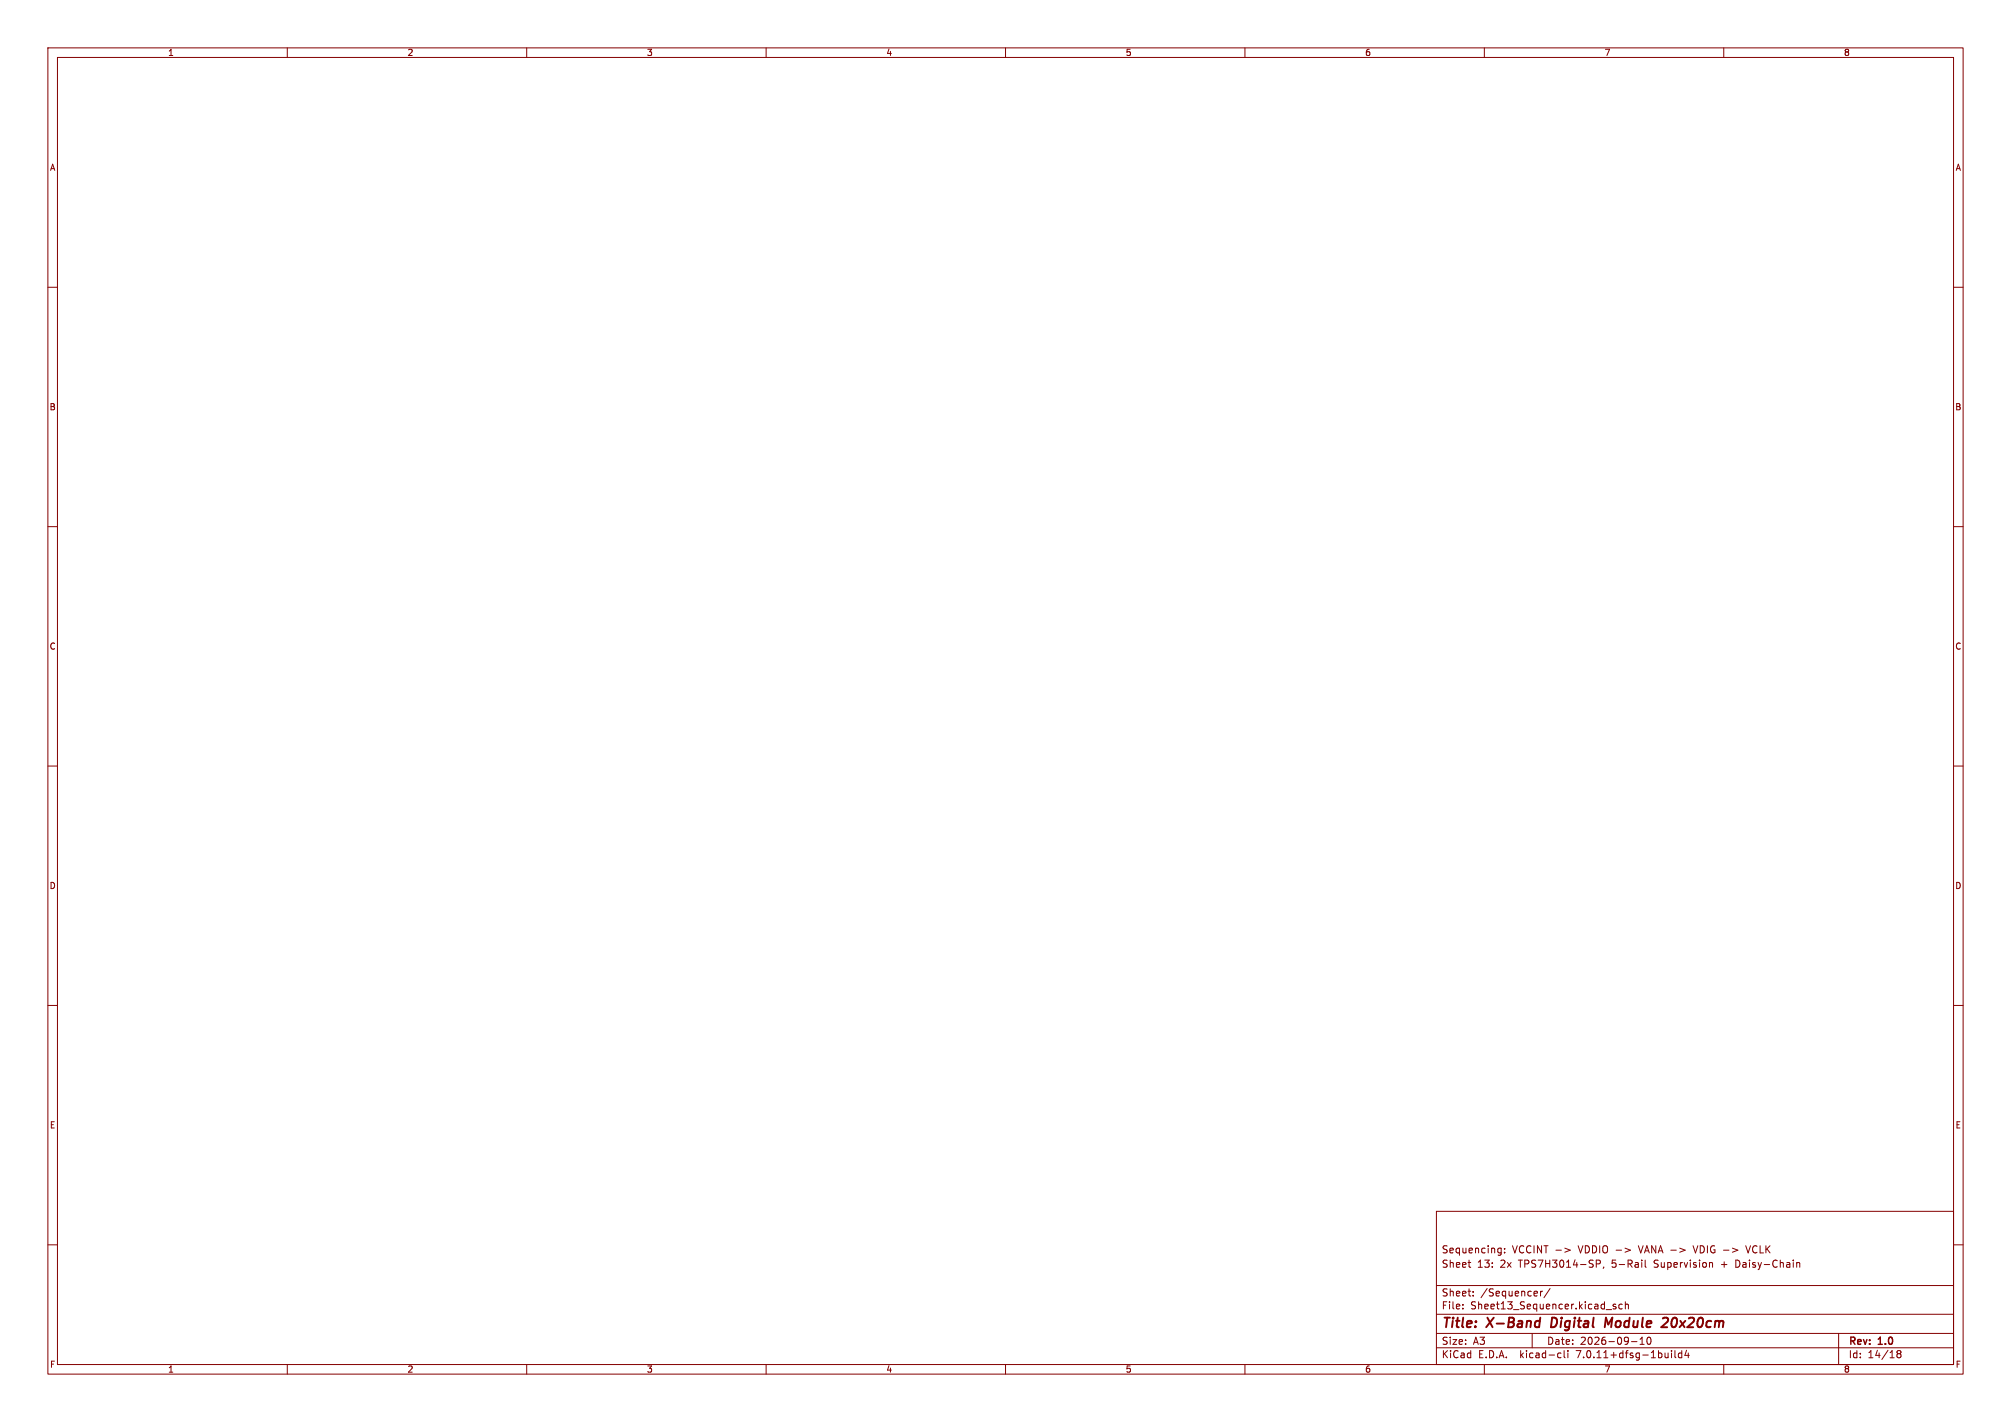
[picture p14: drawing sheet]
<svg xmlns="http://www.w3.org/2000/svg" width="420mm" height="297mm" viewBox="0 0 420 297" stroke-linecap="round" stroke-linejoin="round" font-family="sans-serif">
<defs><g id="words">
<g font-size="2.8" fill="#840000">
<text x="301" y="277.9">Title:</text>
<text x="310.6" y="277.9">X-Band</text>
<text x="324.8" y="277.9">Digital</text>
<text x="336.8" y="277.9">Module</text>
<text x="349.6" y="277.9">20x20cm</text>
</g>
<g font-size="2.1" fill="#840000">
<text x="301" y="262">Sequencing:</text>
<text x="315.8" y="262">VCCINT -&gt;</text>
<text x="329.8" y="262">VDDIO -&gt;</text>
<text x="342.7" y="262">VANA -&gt;</text>
<text x="354.4" y="262">VDIG -&gt;</text>
<text x="365.8" y="262">VCLK</text>
<text x="301" y="265">Sheet</text>
<text x="308.5" y="265">13:</text>
<text x="313.4" y="265">2x</text>
<text x="317.3" y="265">TPS7H3014-SP,</text>
<text x="336.9" y="265">5-Rail</text>
<text x="345.8" y="265">Supervision</text>
<text x="360" y="265">+</text>
<text x="363.2" y="265">Daisy-Chain</text>
<text x="301" y="273.7">File:</text>
<text x="301" y="271">Sheet:</text>
<text x="307.1" y="273.7">Sheet13_Sequencer.kicad_sch</text>
<text x="309.2" y="271">/Sequencer/</text>
<text x="301" y="281.1">Size:</text>
<text x="307.6" y="281.1">A3</text>
<text x="323" y="281.1">Date:</text>
<text x="330" y="281.1">2026-09-10</text>
<text x="386" y="281.3">Rev:</text>
<text x="392.4" y="281.3">1.0</text>
<text x="301" y="283.9">KiCad</text>
<text x="308.7" y="283.9">E.D.A.</text>
<text x="317.6" y="283.9">kicad-cli</text>
<text x="329.5" y="283.9">7.0.11+dfsg-1build4</text>
<text x="386" y="283.9">Id:</text>
<text x="390.1" y="283.9">14/18</text>
</g>
<g font-size="1.8" fill="#840000">
<text x="35" y="11.9">1</text>
<text x="85" y="11.9">2</text>
<text x="135" y="11.9">3</text>
<text x="185" y="11.9">4</text>
<text x="235" y="11.9">5</text>
<text x="285" y="11.9">6</text>
<text x="335" y="11.9">7</text>
<text x="385" y="11.9">8</text>
<text x="10.3" y="35.9">A</text>
<text x="408.3" y="35.9">A</text>
<text x="10.3" y="85.9">B</text>
<text x="408.2" y="85.9">B</text>
<text x="10.3" y="135.9">C</text>
<text x="408.2" y="135.9">C</text>
<text x="10.3" y="185.9">D</text>
<text x="408.2" y="185.9">D</text>
<text x="10.3" y="235.9">E</text>
<text x="408.3" y="235.9">E</text>
<text x="10.3" y="285.9">F</text>
<text x="35" y="286.9">1</text>
<text x="85" y="286.9">2</text>
<text x="135" y="286.9">3</text>
<text x="185" y="286.9">4</text>
<text x="235" y="286.9">5</text>
<text x="285" y="286.9">6</text>
<text x="335" y="286.9">7</text>
<text x="385" y="286.9">8</text>
<text x="408.3" y="285.9">F</text>
</g>
</g></defs>
<g fill="none" stroke="#840000" stroke-width=".21">
<path d="M10 10h400v277h-400zM12 12h396v273h-396zM60 10v2M110 10v2M160 10v2M210 10v2M260 10v2M310 10v2M360 10v2M10 60h2M408 60h2M10 110h2"/>
<path d="M408 110h2M10 160h2M408 160h2M10 210h2M408 210h2M10 260h2M300 253h108v32h-108zM408 260h2M300 278.5h108M300 274.5h108M300 268.5h108M305.5 273.2v.2"/>
<path d="M305.5 272.5v.1M306.6 263.7h.6M307 264.7h.2M307.7 270.5v.2M307.7 269.8v.1M313.1 260.7l.4 .1M313.5 260.7v1.2l-.1 .2-.4 .1M313.5 261.6l-.4 .1M314.2 261.5v.2M314.2 260.8v.1M320 278.5v3M321.7 269.7v1"/>
<path d="M322.2 269.7l-.5 .3M323.7 269.1l-1.3 1.9M326.8 260.7l1.1 .4-1.1 .4M333.4 264l.7-.1 .1-.2v-.4l-.8-.1v1.5M334.9 264.6l-.1 .3M335.4 273.5h1.2M337.4 272.5l-.3-.1-.2 .2v.2l.5 .2v.3h-.5M338.8 272.5l-.4-.1-.3 .3 .1 .6h.6M339.4 260.7l1.1 .4-1.1 .4M339.4 272.5l.3-.1 .3 .1 .1 .9M339.4 271.9v1.5M342.5 279.7l.4-.4v1.5"/>
<path d="M343.6 263.2v1.3l.2 .2M344.2 279.4l.1-.1a.8 .8 0 0 1 .5 .7 .8 .8 0 0 1-.5 .8 1 1 0 0 1-.1-1.4zM353.6 260.2l.5 1.5M357.2 263.7l.5 .2v.8M362.9 263.2h-.4v1.5h.4M364.6 260.2l.5 1.5M375.2 263.8l.2-.1 .4 .1 .1 .9M375.2 263.7v1M384 278.5v6.5M60 285v2M110 285v2M160 285v2"/>
<path d="M210 285v2M260 285v2M300 281.5h108M310 285v2M325.6 282.6l.4 .1M326 283.5l-.4 .1M326.7 282.1v1.3l.2 .2M327.4 282.1v.1M327.4 282.6v1M340.7 280.2h1.2M342.5 280.8h.9M349.1 282.1v.1"/>
<path d="M349.1 282.6v1M349.8 282.1v1.3l.2 .2M351.2 282.7l-.4-.1-.3 .3 .2 .6h.5M351.2 282.1v1.5M352.2 282l-.3 1.1h.9M352.6 282.6v1M360 285v2M396.4 282.7l-.2 .3v.3l.2 .3h.3l.3-.3-.1-.4-.2-.2M396.4 282.7l-.2-.3 .2-.3h.3l.3 .3-.3 .3M396.4 282.7h.3"/>
</g>
<path d="M321.7 275.2l-.3 2M324.2 275.2l-.3 2h.5M336.7 275.2l-.8 1.4-.5-1.4-.3 2M347.6 275.2l.6 .1 .2 .5-.2 .3-1.2 1.1h1.2" fill="none" stroke="#840000" stroke-width=".4"/>
<use href="#words"/>
</svg>
